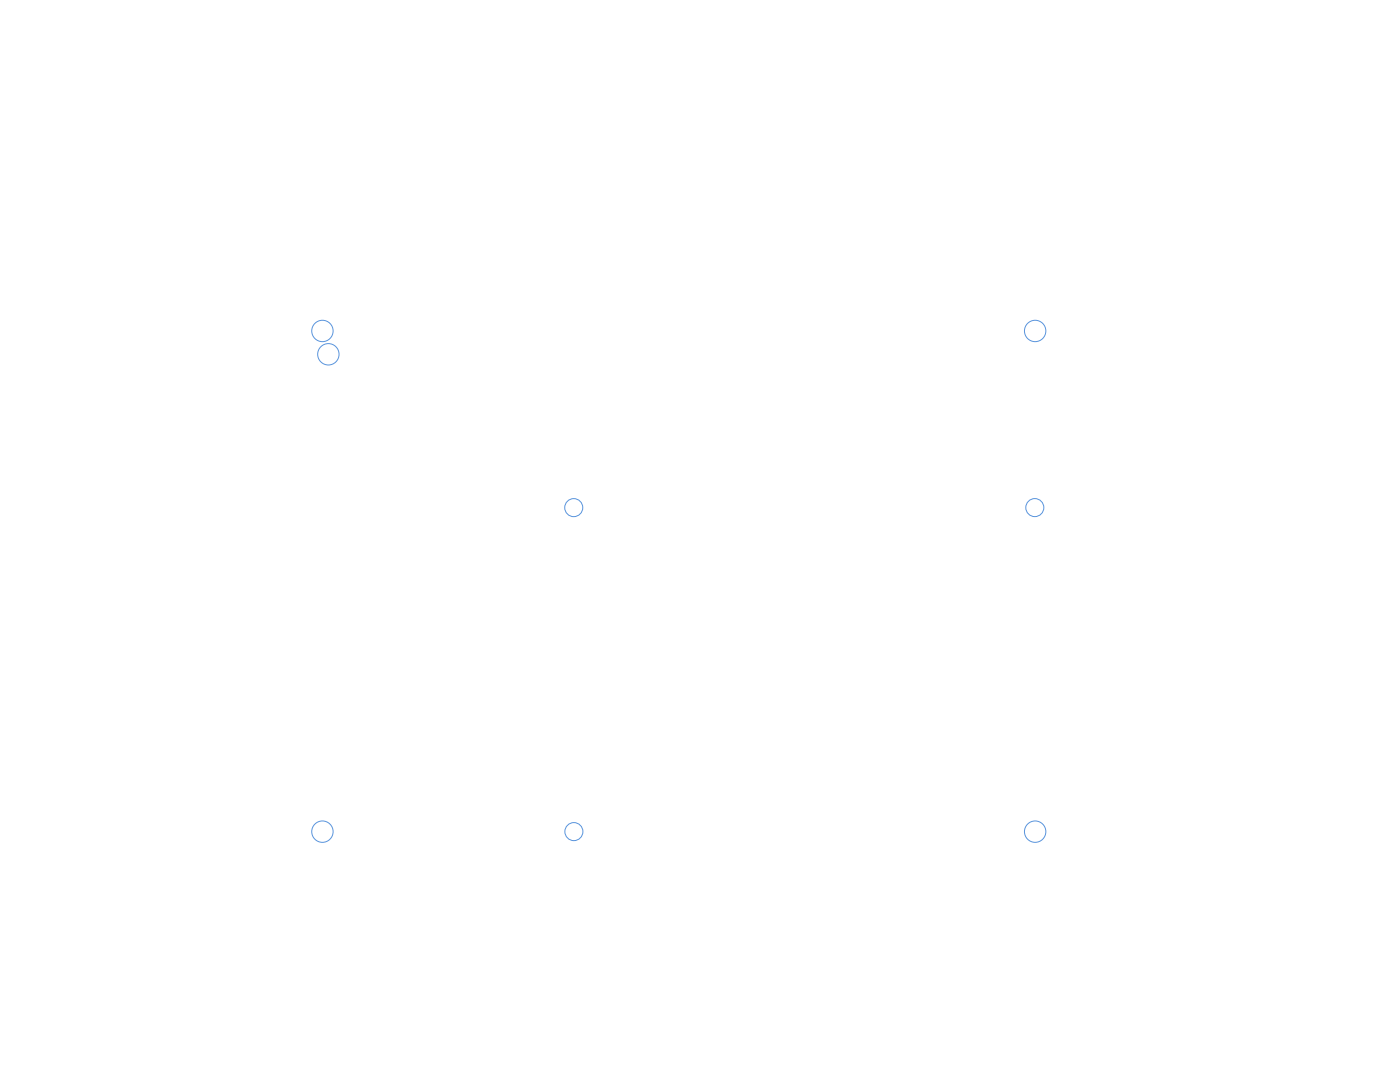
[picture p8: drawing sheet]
<svg xmlns="http://www.w3.org/2000/svg" width="419mm" height="324mm" viewBox="0 0 419 324" stroke-linecap="round" stroke-linejoin="round" font-family="sans-serif">
<g fill="none" stroke="#5994dc" stroke-width=".3">
<circle cx="96.5" cy="99.1" r="3.2"/>
<circle cx="309.9" cy="99.1" r="3.2"/>
<circle cx="98.3" cy="106" r="3.2"/>
<circle cx="171.8" cy="151.9" r="2.7"/>
<circle cx="309.8" cy="151.9" r="2.7"/>
<circle cx="96.5" cy="248.9" r="3.2"/>
<circle cx="171.8" cy="248.9" r="2.7"/>
<circle cx="309.9" cy="248.9" r="3.2"/>
</g>
</svg>
